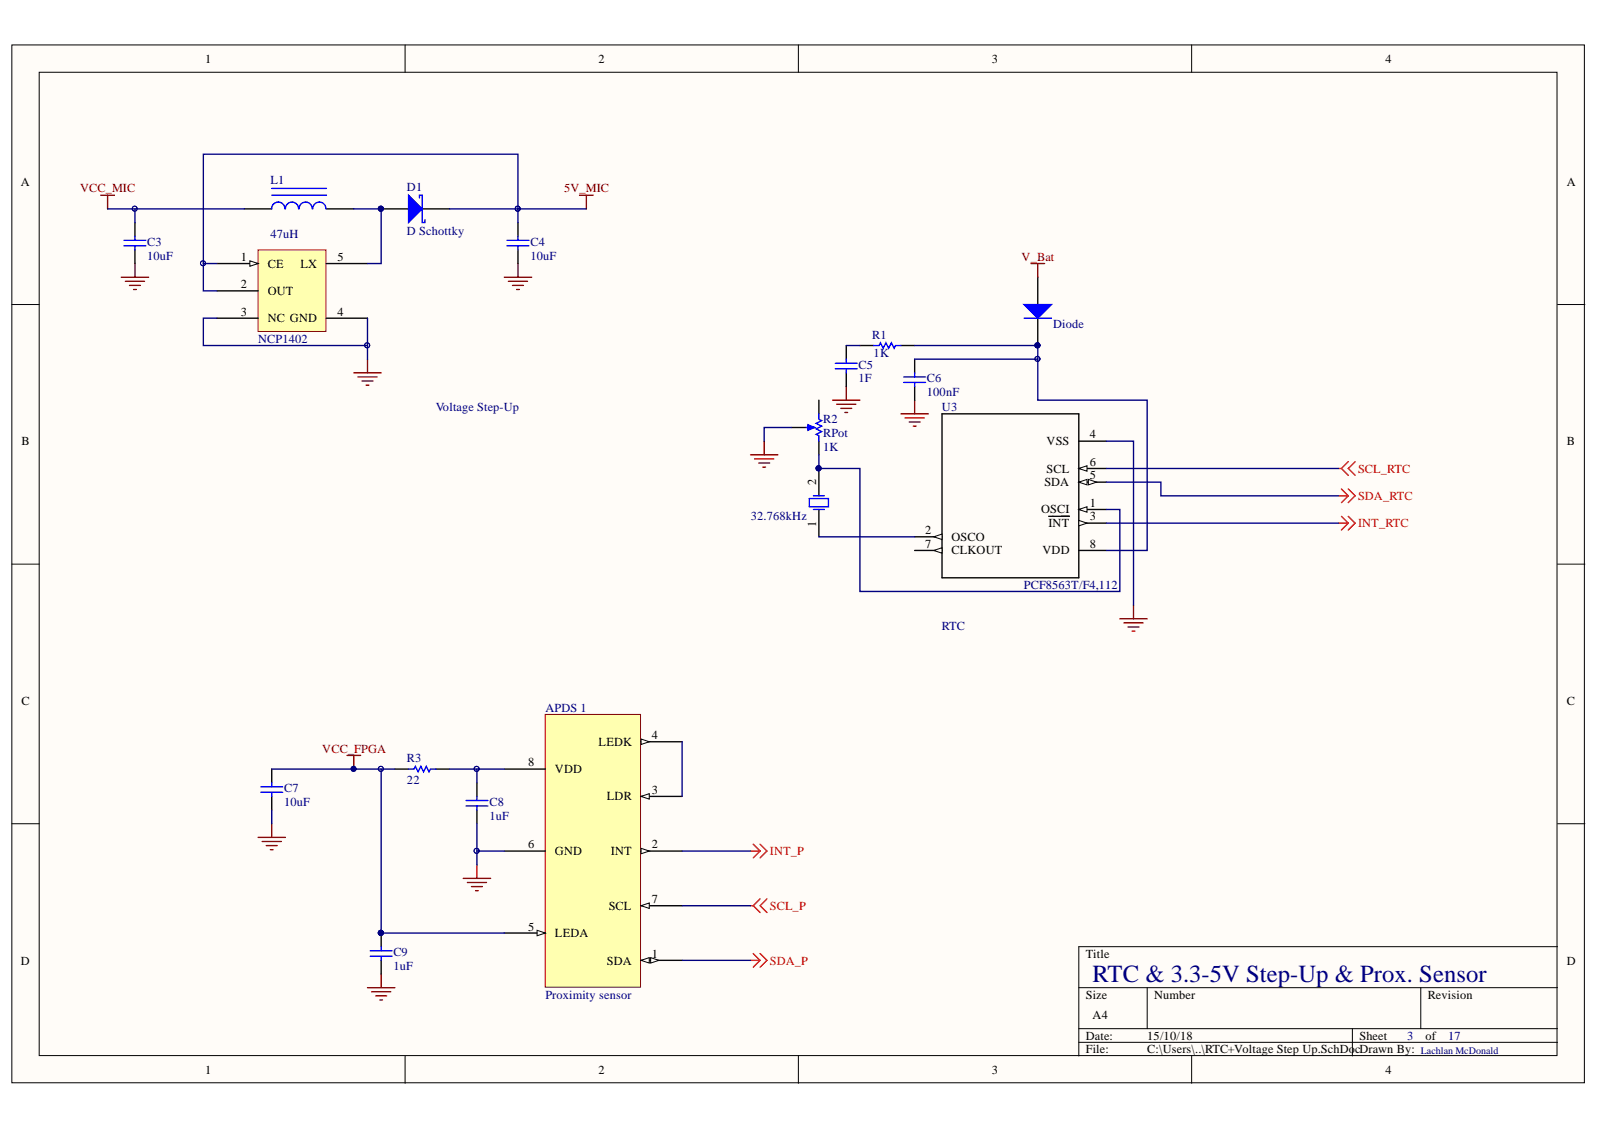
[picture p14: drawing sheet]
<svg xmlns="http://www.w3.org/2000/svg" width="297mm" height="210mm" viewBox="0 0 297 210" stroke-linecap="round" stroke-linejoin="round" font-family="sans-serif">
<defs><g id="words">
<text font-size="4.6" fill="#000080" x="203" y="182.5">RTC &amp; 3.3-5V Step-Up &amp; Prox. Sensor</text>
<g font-size="2.3">
<text x="38.1" y="11.7">1</text>
<text x="111.2" y="11.7">2</text>
<text x="184.3" y="11.7">3</text>
<text x="257.3" y="11.7">4</text>
<text x="3.9" y="34.5">A</text>
<text x="291.1" y="34.5">A</text>
<text x="44.7" y="48.5">1</text>
<text x="44.7" y="53.6">2</text>
<text x="49.7" y="49.8">CE</text>
<text x="55.8" y="49.8">LX</text>
<text x="62.7" y="48.5">5</text>
<text x="44.7" y="58.6">3</text>
<text x="49.7" y="54.8">OUT</text>
<text x="49.7" y="59.9">NC GND</text>
<text x="62.7" y="58.6">4</text>
<text x="4" y="82.7">B</text>
<text x="194.4" y="82.7">VSS</text>
<text x="202.5" y="81.4">4</text>
<text x="291.1" y="82.7">B</text>
<text x="194.4" y="87.8">SCL</text>
<text x="202.5" y="86.5">6</text>
<text x="202.5" y="89">5</text>
<text x="151.6" y="90.1" transform="rotate(-90 151.6 90.1)">2</text>
<text x="193.4" y="95.4">OSCI</text>
<text x="194" y="90.3">SDA</text>
<text x="202.5" y="94.1">1</text>
<text x="151.6" y="97.8" transform="rotate(-90 151.6 97.8)">1</text>
<text x="171.8" y="99.2">2</text>
<text x="171.8" y="101.7">7</text>
<text x="176.8" y="100.4">OSCO</text>
<text x="194.8" y="97.9">INT</text>
<text x="202.5" y="96.6">3</text>
<text x="202.5" y="101.7">8</text>
<text x="176.8" y="103">CLKOUT</text>
<text x="193.7" y="103">VDD</text>
<text x="4" y="130.9">C</text>
<text x="291.1" y="130.9">C</text>
<text x="121.1" y="137.3">4</text>
<text x="98.1" y="142.4">8</text>
<text x="103.1" y="143.6">VDD</text>
<text x="111.2" y="138.5">LEDK</text>
<text x="112.7" y="148.7">LDR</text>
<text x="121.1" y="147.4">3</text>
<text x="98.1" y="157.6">6</text>
<text x="103.1" y="158.8">GND</text>
<text x="113.5" y="158.8">INT</text>
<text x="121.1" y="157.6">2</text>
<text x="121.1" y="167.8">7</text>
<text x="98.1" y="172.8">5</text>
<text x="113.1" y="169">SCL</text>
<text x="3.9" y="179.2">D</text>
<text x="103.1" y="174.1">LEDA</text>
<text x="112.7" y="179.2">SDA</text>
<text x="121.1" y="177.9">1</text>
<text x="201.7" y="177.9">Title</text>
<text x="291.1" y="179.2">D</text>
<text x="201.7" y="185.5">Size</text>
<text x="214.4" y="185.5">Number</text>
<text x="265.2" y="185.5">Revision</text>
<text x="203" y="189.3">A4</text>
<text x="201.7" y="193.1">Date:</text>
<text x="201.7" y="195.7">File:</text>
<text x="213.1" y="193.1">15/10/18</text>
<text x="213.1" y="195.7">C:\Users\..\RTC+Voltage Step Up.SchDo</text>
<text x="251.8" y="195.7">cDrawn By:</text>
<text x="252.5" y="193.1">Sheet</text>
<text x="264.8" y="193.1">of</text>
<text x="38.1" y="199.5">1</text>
<text x="111.2" y="199.5">2</text>
<text x="184.3" y="199.5">3</text>
<text x="257.3" y="199.5">4</text>
</g>
<g font-size="2.3" fill="#800000">
<text x="14.9" y="35.7">VCC_MIC</text>
<text x="104.8" y="35.7">5V_MIC</text>
<text x="189.8" y="48.5">V_Bat</text>
<text x="59.9" y="139.8">VCC_FPGA</text>
</g>
<g font-size="2.3" fill="#000080">
<text x="50.2" y="34.2">L1</text>
<text x="75.6" y="35.5">D1</text>
<text x="27.3" y="45.7">C3</text>
<text x="50.2" y="44.2">47uH</text>
<text x="75.6" y="43.7">D Schottky</text>
<text x="98.5" y="45.7">C4</text>
<text x="27.3" y="48.2">10uF</text>
<text x="98.5" y="48.2">10uF</text>
<text x="48" y="63.7">NCP1402</text>
<text x="162" y="62.9">R1</text>
<text x="195.6" y="60.9">Diode</text>
<text x="159.5" y="68.5">C5</text>
<text x="159.5" y="71">1F</text>
<text x="162.3" y="66.2">1K</text>
<text x="172.2" y="71">C6</text>
<text x="80.9" y="76.4">Voltage Step-Up</text>
<text x="172.2" y="73.6">100nF</text>
<text x="175" y="76.4">U3</text>
<text x="152.9" y="83.7">1K</text>
<text x="152.9" y="78.7">R2</text>
<text x="152.9" y="81.2">RPot</text>
<text x="139.5" y="96.6">32.768kHz</text>
<text x="190.2" y="109.4">PCF8563T/F4,112</text>
<text x="175" y="117">RTC</text>
<text x="101.3" y="132.2">APDS 1</text>
<text x="75.6" y="141.6">R3</text>
<text x="52.8" y="147.2">C7</text>
<text x="52.8" y="149.7">10uF</text>
<text x="75.6" y="145.6">22</text>
<text x="90.9" y="149.7">C8</text>
<text x="90.9" y="152.2">1uF</text>
<text x="73.1" y="177.7">C9</text>
<text x="73.1" y="180.2">1uF</text>
<text x="101.3" y="185.5">Proximity sensor</text>
<text x="261.4" y="193.1">3</text>
<text x="269" y="193.1">17</text>
</g>
<g font-size="2.3" fill="#f00">
<text x="252.3" y="87.8">SCL_RTC</text>
<text x="252.3" y="92.8">SDA_RTC</text>
<text x="252.3" y="97.9">INT_RTC</text>
<text x="143" y="158.8">INT_P</text>
<text x="143" y="169">SCL_P</text>
<text x="143" y="179.2">SDA_P</text>
</g>
<text font-size="1.9" fill="#000080" x="263.9" y="195.7">Lachlan McDonald</text>
</g></defs>
<g fill="#fffcf8" stroke="#000" stroke-width=".19">
<path d="M2.2 8.3h292.1v192.8h-292.1z"/>
<path d="M7.3 13.4h281.9v182.7h-281.9z"/>
</g>
<g fill="none" stroke="#000" stroke-width=".19">
<path d="M75.3 8.3v5.1M148.3 8.3v5.1M221.4 8.3v5.1M2.2 56.6h5.1M289.3 56.6h5.1M2.2 104.8h5.1M289.3 104.8h5.1M2.2 153h5.1M289.3 153h5.1M289.3 175.9h-88.9v20.3M75.3 196.2v5M148.3 196.2v5"/>
<path d="M200.4 183.5h88.9M200.4 191.1h88.9M200.4 193.6h88.9M213.1 183.5v7.6M221.4 196.2v5M251.2 191.1v5.1M263.9 183.5v7.6"/>
</g>
<path d="M22.5 51.5h5.1M23.3 52.3h3.5M24.1 53h2M24.8 53.8h.5M25.1 49v2.5M65.7 69.3h5.1M66.5 70h3.5M67.3 70.8h2M68 71.5h.5M68.3 66.7v2.6" fill="none" stroke="#800000" stroke-width=".25"/>
<path d="M45.4 38.8h5.1M60.6 38.8h5.1M70.8 38.8h5.1M78.4 38.8h5.1" fill="none" stroke="#000" stroke-width=".25"/>
<path d="M50.5 36.3h10.1M50.5 35h10.1M52.9 38.8a1.23 1.23 0 0 0-1.2-1.3 1.23 1.23 0 0 0-1.2 1.3M55.5 38.8a1.22 1.22 0 0 0-1.3-1.3 1.22 1.22 0 0 0-1.2 1.3M58 38.8a1.22 1.22 0 0 0-1.2-1.3 1.22 1.22 0 0 0-1.2 1.3M60.5 38.8a1.22 1.22 0 0 0-1.2-1.3 1.22 1.22 0 0 0-1.2 1.3" fill="none" stroke="#00f" stroke-width=".25"/>
<circle cx="70.7" cy="38.8" r=".47" fill="#000080" stroke="#000080" stroke-width=".19"/>
<path d="M75.9 36.3l2.5 2.5-2.5 2.5z" fill="#00f"/>
<path d="M75.9 36.3l2.5 2.5-2.5 2.5zM77.9 36.8v-.5h.5v5h.5v-.5" fill="none" stroke="#00f" stroke-width=".25"/>
<circle cx="70.7" cy="38.8" r=".47" fill="#000080" stroke="#000080" stroke-width=".19"/>
<path d="M18.7 36.3h2.6M20 36.3v2.5M93.7 51.5h5.1M94.4 52.3h3.6M95.2 53h2M96 53.8h.5M96.2 49v2.5" fill="none" stroke="#800000" stroke-width=".25"/>
<path d="M47.9 46.4h12.6v15.2h-12.6z" fill="#ffffb0" stroke="#800000" stroke-width=".19"/>
<path d="M40.3 49h7.6" fill="none" stroke="#000" stroke-width=".25"/>
<path d="M46.4 48.4l1.5 .6-1.5 .5z" fill="#fffcf8"/>
<path d="M46.4 48.4l1.5 .6-1.5 .5z" fill="none" stroke="#000" stroke-width=".19"/>
<path d="M40.3 54h7.6M40.3 59.1h7.6M60.6 59.1h7.7M60.6 49h7.7M192.8 51.5v5.1M192.8 59.1v5.1" fill="none" stroke="#000" stroke-width=".25"/>
<circle cx="192.7" cy="64.1" r=".47" fill="#000080" stroke="#000080" stroke-width=".19"/>
<path d="M190.2 56.6h5.1l-2.5 2.5z" fill="#00f"/>
<path d="M190.2 56.6h5.1l-2.5 2.5zM190.2 59.1h5.1M149.6 79.4h1.3M150.3 92.6h3.6v1.5h-3.6zM151.1 92.1h2M151.1 94.6h2" fill="none" stroke="#00f" stroke-width=".25"/>
<g fill="#000080" stroke="#000080" stroke-width=".19">
<circle cx="192.7" cy="64.1" r=".47"/>
<circle cx="152.1" cy="87" r=".47"/>
</g>
<g fill="none" stroke="#800000" stroke-width=".25">
<path d="M154.7 74.3h5M155.4 75.1h3.6M156.2 75.9h2M157 76.6h.5M157.2 71.8v2.5M167.4 76.9h5.1M168.1 77.6h3.6M168.9 78.4h2M169.7 79.2h.5M169.9 74.3v2.6M139.4 84.5h5.1M140.2 85.2h3.5"/>
<path d="M140.9 86h2.1M141.7 86.8h.5M142 81.9v2.6M208 114.9h5.1M208.8 115.7h3.5M209.6 116.5h2M210.3 117.2h.5M210.6 112.4v2.5"/>
</g>
<path d="M152.1 74.3v2.6M152.1 81.9v2.6M152.1 87v5.1M152.1 94.6v5.1" fill="none" stroke="#000" stroke-width=".25"/>
<path d="M150.1 78.9l1.3 .5-1.3 .5z" fill="#00f"/>
<path d="M150.1 78.9l1.3 .5-1.3 .5zM152.1 76.9v1l.5 .2-1 .5 1 .6-1 .5 1 .5-1 .5 .5 .2v1" fill="none" stroke="#00f" stroke-width=".25"/>
<path d="M147 79.4h2.6" fill="none" stroke="#000" stroke-width=".25"/>
<path d="M191.5 49h2.6M192.8 49v2.5" fill="none" stroke="#800000" stroke-width=".25"/>
<path d="M101.3 132.7h17.7v50.7h-17.7z" fill="#ffffb0" stroke="#800000" stroke-width=".19"/>
<path d="M119.1 137.8h7.6" fill="none" stroke="#000" stroke-width=".25"/>
<path d="M119.1 137.3l1.5 .5-1.5 .5z" fill="#fffcf8"/>
<path d="M119.1 137.3l1.5 .5-1.5 .5z" fill="none" stroke="#000" stroke-width=".19"/>
<path d="M119.1 147.9h7.6" fill="none" stroke="#000" stroke-width=".25"/>
<path d="M119.1 147.9l1.5-.5v1z" fill="#fffcf8"/>
<path d="M119.1 147.9l1.5-.5v1z" fill="none" stroke="#000" stroke-width=".19"/>
<path d="M119.1 158.1h7.6" fill="none" stroke="#000" stroke-width=".25"/>
<path d="M119.1 157.6l1.5 .5-1.5 .5z" fill="#fffcf8"/>
<path d="M119.1 157.6l1.5 .5-1.5 .5z" fill="none" stroke="#000" stroke-width=".19"/>
<path d="M119.1 168.2h7.6" fill="none" stroke="#000" stroke-width=".25"/>
<path d="M119.1 168.2l1.5-.5v1z" fill="#fffcf8"/>
<path d="M119.1 168.2l1.5-.5v1z" fill="none" stroke="#000" stroke-width=".19"/>
<path d="M119.1 178.4h7.6" fill="none" stroke="#000" stroke-width=".25"/>
<path d="M119.1 178.4l1.5-.5v1z" fill="#fffcf8"/>
<path d="M119.1 178.4l1.5-.5v1z" fill="none" stroke="#000" stroke-width=".19"/>
<path d="M120.9 177.9l1.5 .5-1.5 .5z" fill="#fffcf8"/>
<path d="M120.9 177.9l1.5 .5-1.5 .5z" fill="none" stroke="#000" stroke-width=".19"/>
<path d="M93.7 142.9h7.6M93.7 158.1h7.6M93.7 173.3h7.6" fill="none" stroke="#000" stroke-width=".25"/>
<path d="M99.8 172.8l1.5 .5-1.5 .5z" fill="#fffcf8"/>
<path d="M99.8 172.8l1.5 .5-1.5 .5z" fill="none" stroke="#000" stroke-width=".19"/>
<g fill="none" stroke="#800000" stroke-width=".25">
<path d="M47.9 155.5h5.1M48.7 156.3h3.6M49.5 157.1h2M50.2 157.8h.5M50.5 153v2.5M86.1 163.2h5M86.8 163.9h3.6M87.6 164.7h2M88.3 165.4h.6M88.6 160.6v2.6M68.3 183.5h5M69 184.2h3.6"/>
<path d="M69.8 185h2M70.6 185.8h.5M70.8 180.9v2.6"/>
</g>
<path d="M159.7 64.2h2.6M167.4 64.2h2.5M175 76.9h25.4v30.4h-25.4zM169.9 99.7h5.1M73.3 142.9h2.6M81 142.9h2.5" fill="none" stroke="#000" stroke-width=".25"/>
<path d="M162.3 64.2h1l.3-.5 .5 1 .5-1 .5 1 .5-1 .5 1 .3-.5h1M75.9 142.9h1l.3-.5 .5 1 .5-1 .5 1 .5-1 .5 1 .3-.5h1" fill="none" stroke="#00f" stroke-width=".25"/>
<path d="M173.5 99.7l1.5-.5v1z" fill="#fffcf8"/>
<path d="M173.5 99.7l1.5-.5v1z" fill="none" stroke="#000" stroke-width=".19"/>
<path d="M169.9 102.3h5.1" fill="none" stroke="#000" stroke-width=".25"/>
<path d="M173.5 102.3l1.5-.6v1.1z" fill="#fffcf8"/>
<path d="M173.5 102.3l1.5-.6v1.1z" fill="none" stroke="#000" stroke-width=".19"/>
<path d="M200.4 81.9h5.1M200.4 87h5.1" fill="none" stroke="#000" stroke-width=".25"/>
<path d="M200.4 87l1.5-.5v1z" fill="#fffcf8"/>
<path d="M200.4 87l1.5-.5v1z" fill="none" stroke="#000" stroke-width=".19"/>
<path d="M200.4 89.6h5.1" fill="none" stroke="#000" stroke-width=".25"/>
<path d="M200.4 89.6l1.5-.5v1z" fill="#fffcf8"/>
<path d="M200.4 89.6l1.5-.5v1z" fill="none" stroke="#000" stroke-width=".19"/>
<path d="M202.2 89.1l1.5 .5-1.5 .5z" fill="#fffcf8"/>
<path d="M202.2 89.1l1.5 .5-1.5 .5z" fill="none" stroke="#000" stroke-width=".19"/>
<path d="M200.4 94.6h5.1" fill="none" stroke="#000" stroke-width=".25"/>
<path d="M200.4 94.6l1.5-.5v1z" fill="#fffcf8"/>
<path d="M200.4 94.6l1.5-.5v1z" fill="none" stroke="#000" stroke-width=".19"/>
<path d="M200.4 97.2h5.1" fill="none" stroke="#000" stroke-width=".25"/>
<path d="M200.4 96.7l1.5 .5-1.5 .5z" fill="#fffcf8"/>
<path d="M200.4 96.7l1.5 .5-1.5 .5z" fill="none" stroke="#000" stroke-width=".19"/>
<g fill="none" stroke="#000" stroke-width=".25">
<path d="M25.1 41.3v2.6M25.1 46.4v2.6M96.2 41.3v2.6M96.2 46.4v2.6M157.2 64.2v2.5M157.2 69.3v2.5M169.9 66.7v2.6M169.9 71.8v2.5M194.8 95.9h3.8M200.4 102.3h5.1M50.5 142.9v2.5M50.5 147.9v2.6"/>
<path d="M88.6 145.4v2.5M88.6 150.5v2.5M70.8 173.3v2.6M70.8 178.4v2.5"/>
</g>
<g fill="none" stroke="#00f" stroke-width=".25">
<path d="M23 44.6h4.1M23 45.7h4.1M25.1 43.9v.7M25.1 45.7v.7M94.2 44.6h4.1M94.2 45.7h4.1M96.2 43.9v.7M96.2 45.7v.7M155.2 67.5h4M155.2 68.5h4M157.2 66.7v.8M157.2 68.5v.8"/>
<path d="M167.9 70h4M167.9 71h4M169.9 69.3v.7M169.9 71v.8M48.4 146.2h4.1M48.4 147.2h4.1M50.5 145.4v.8M50.5 147.2v.7M86.6 148.7h4M86.6 149.7h4M88.6 147.9v.8M88.6 149.7v.8"/>
<path d="M68.8 176.6h4M68.8 177.6h4M70.8 175.9v.7M70.8 177.6v.8"/>
</g>
<g fill="#000080" stroke="#000080" stroke-width=".19">
<circle cx="70.7" cy="173.3" r=".47"/>
<circle cx="65.7" cy="142.8" r=".46"/>
</g>
<g fill="none" stroke="#f00" stroke-width=".25">
<path d="M248.7 87h.5M248.7 92.1h1.8M248.7 97.2h1.8M249.2 87l1.3 1.3M249.2 90.8l1.3 1.3M249.2 95.9l1.3 1.3M250.5 85.8l-1.3 1.2M250.5 92.1l-1.3 1.3M250.5 90.8l1.2 1.3-1.2 1.3M250.5 97.2l-1.3 1.2M250.5 95.9l1.2 1.3-1.2 1.2M251.7 85.8l-1.2 1.2 1.2 1.3"/>
<path d="M139.4 158.1h1.8M139.9 156.8l1.3 1.3M141.2 158.1l-1.3 1.3M141.2 156.8l1.3 1.3-1.3 1.3M139.4 178.4h1.8M139.4 168.2h.5M139.9 177.1l1.3 1.3M139.9 168.2l1.3 1.3M141.2 178.4l-1.3 1.3M141.2 177.1l1.3 1.3-1.3 1.3M141.2 167l-1.3 1.2M142.5 167l-1.3 1.2 1.3 1.3"/>
</g>
<path d="M107.7 36.3h2.5M108.9 36.3v2.5M64.5 140.3h2.5M65.7 140.3v2.6" fill="none" stroke="#800000" stroke-width=".25"/>
<g fill="none" stroke="#000080" stroke-width=".25">
<path d="M20 38.8h25.4M25.1 38.8v2.5M65.7 38.8h5.1v10.2h-2.5M83.5 38.8h12.7v2.5M108.9 38.8h-12.7v-10.1h-58.4v20.3M40.3 59.1h-2.5v5.1h30.5M40.3 49h-2.5v5h2.5M68.3 59.1v7.6M147 79.4h-5v2.5M157.2 64.2h2.5M169.9 64.2h22.9v2.5M169.9 66.7h22.9v7.6h20.3v28h-7.6"/>
<path d="M152.1 84.5v2.5h7.6v22.9h48.3v-15.3h-2.5M152.1 99.7h17.8M205.5 89.6h10.2v2.5h33M205.5 81.9h5.1v30.5M205.5 87h43.2M205.5 97.2h43.2M126.7 137.8v10.1M50.5 142.9h22.8M50.5 150.5v2.5M70.8 142.9v30.4h22.9M83.5 142.9h10.2M88.6 153v7.6"/>
<path d="M88.6 142.9v2.5M88.6 158.1h5.1M126.7 158.1h12.7M126.7 168.2h12.7M126.7 178.4h12.7"/>
</g>
<g fill="none" stroke="#000080" stroke-width=".19">
<circle cx="25" cy="38.8" r=".46"/>
<circle cx="70.7" cy="38.8" r=".47"/>
<circle cx="96.2" cy="38.8" r=".46"/>
<circle cx="37.7" cy="48.9" r=".46"/>
<circle cx="68.2" cy="64.1" r=".47"/>
<circle cx="192.7" cy="64.1" r=".47"/>
<circle cx="192.7" cy="66.7" r=".46"/>
<circle cx="152.1" cy="87" r=".47"/>
<circle cx="65.7" cy="142.8" r=".46"/>
<circle cx="70.7" cy="142.8" r=".47"/>
<circle cx="88.5" cy="142.8" r=".47"/>
<circle cx="88.5" cy="158" r=".47"/>
<circle cx="70.7" cy="173.3" r=".47"/>
</g>
<use href="#words"/>
</svg>
